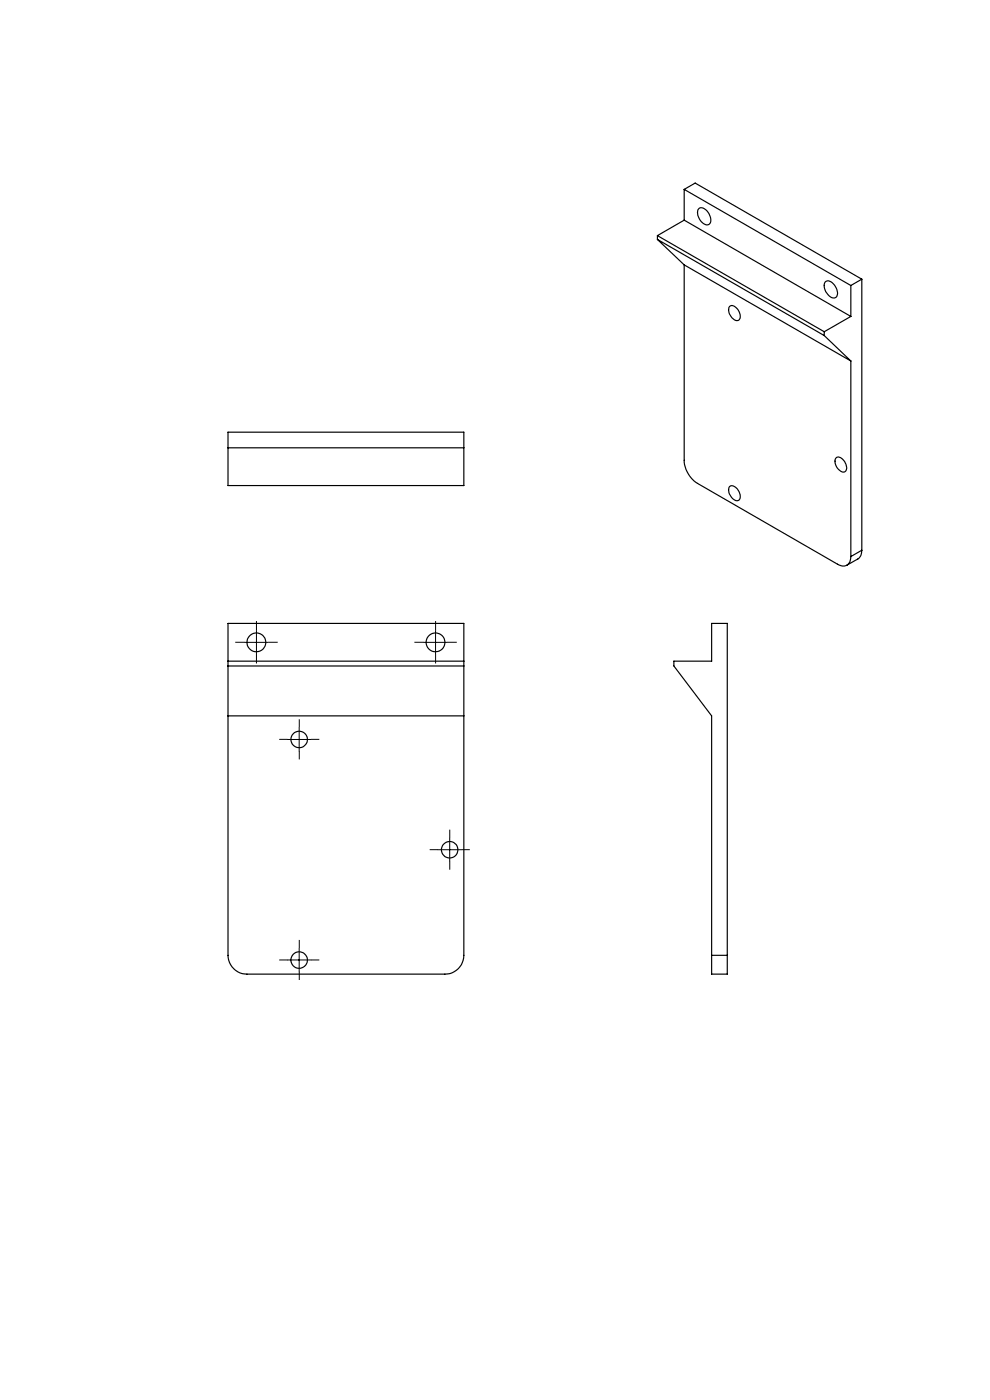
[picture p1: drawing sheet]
<svg xmlns="http://www.w3.org/2000/svg" width="210mm" height="297mm" viewBox="0 0 210 297" stroke-linecap="round" stroke-linejoin="round" font-family="sans-serif">
<g fill="none" stroke="#000" stroke-width=".25">
<path d="M139.5 50.8l35.3 20.4M139.5 50v.8M139.5 50l35.3 20.4M139.5 50.8l5.6 5.4M145.1 56.2v41.4a6.2 6.2 0 0 0 2.9 4.9l29.7 17.2a1.72 1.72 0 0 0 2 .2 1.72 1.72 0 0 0 .8-1.8M145.1 46.7l-5.6 3.3M145.1 46.7l35.4 20.4M145.1 40.2l2.4-1.4 35.3 20.4M145.1 40.2l35.4 20.4M145.1 40.2v6.5M145.1 56.2l35.4 20.4M148.2 44.3a1.19 1.19 0 0 1 1.7 .4 2.31 2.31 0 0 1 .6 2.8 1.65 1.65 0 0 1-2.2-1.1l-.3-1.3z"/>
<path d="M175 59.9a1.13 1.13 0 0 1 1.8 .3 2.39 2.39 0 0 1 .6 2.8 1.43 1.43 0 0 1-2-.8 2.16 2.16 0 0 1-.4-2.3zM182.8 59.2l-2.3 1.4M182.8 59.2v57.5M154.7 65a1.17 1.17 0 0 1 1.7 .5 1.7 1.7 0 0 1 .2 2.5 2.17 2.17 0 0 1-2-2.6zM174.8 71.2l5.7 5.4M174.8 70.4v.8M180.5 60.6v6.5M180.5 76.6v41.5M180.5 67.1l-5.7 3.3M48.4 91.7h50v11.3h-50zM48.4 95h50M177.3 97.2a1.13 1.13 0 0 1 1.7 .5 1.67 1.67 0 0 1 .2 2.4 2.15 2.15 0 0 1-1.9-2.9z"/>
<path d="M154.7 103.3a1.17 1.17 0 0 1 1.7 .4 1.7 1.7 0 0 1 .2 2.5 2.17 2.17 0 0 1-2-2.6zM182.8 116.7l-.2 1.2-.4 .5-2.6 1.5M182.8 116.7l-2.3 1.4M48.4 132.3h50v70.4a4 4 0 0 1-4 4h-42a4 4 0 0 1-4-4zM48.4 151.9h50M48.4 141.3h50M48.4 140.3h50M151 202.7v4h3.3v-4M151 202.7v-50.8l-8.1-10.6v-1h8.1v-8h3.3v70.4M151 202.7h3.3"/>
<circle cx="54.4" cy="136.3" r="2"/>
<circle cx="92.4" cy="136.3" r="2"/>
<circle cx="63.5" cy="156.9" r="1.76"/>
<circle cx="95.4" cy="180.3" r="1.76"/>
<circle cx="63.5" cy="203.7" r="1.76"/>
</g>
<g fill="none" stroke="#000" stroke-width=".21" stroke-dasharray="30.5 1.3 1.3 1.3" stroke-linecap="butt">
<path d="M51.9 136.3h-2M54.4 133.8v-2M54.4 138.8v2M56.9 136.3h2M89.9 136.3h-2M92.4 133.8v-2M92.4 138.8v2M94.9 136.3h2M61 156.9h-1.8M63.5 154.4v-1.8M63.5 159.4v1.7M66 156.9h1.7"/>
<path d="M95.4 177.8v-1.8M92.9 180.3h-1.7M95.4 182.8v1.7M97.9 180.3h1.8M61 203.7h-1.8M63.5 201.2v-1.8M63.5 206.2v1.7M66 203.7h1.7"/>
</g>
<path d="M51.9 136.3h5M54.4 133.8v5M89.9 136.3h5M92.4 133.8v5M61 156.9h5M63.5 154.4v5M95.4 177.8v5M92.9 180.3h5M61 203.7h5M63.5 201.2v5" fill="none" stroke="#000" stroke-width=".21"/>
</svg>
